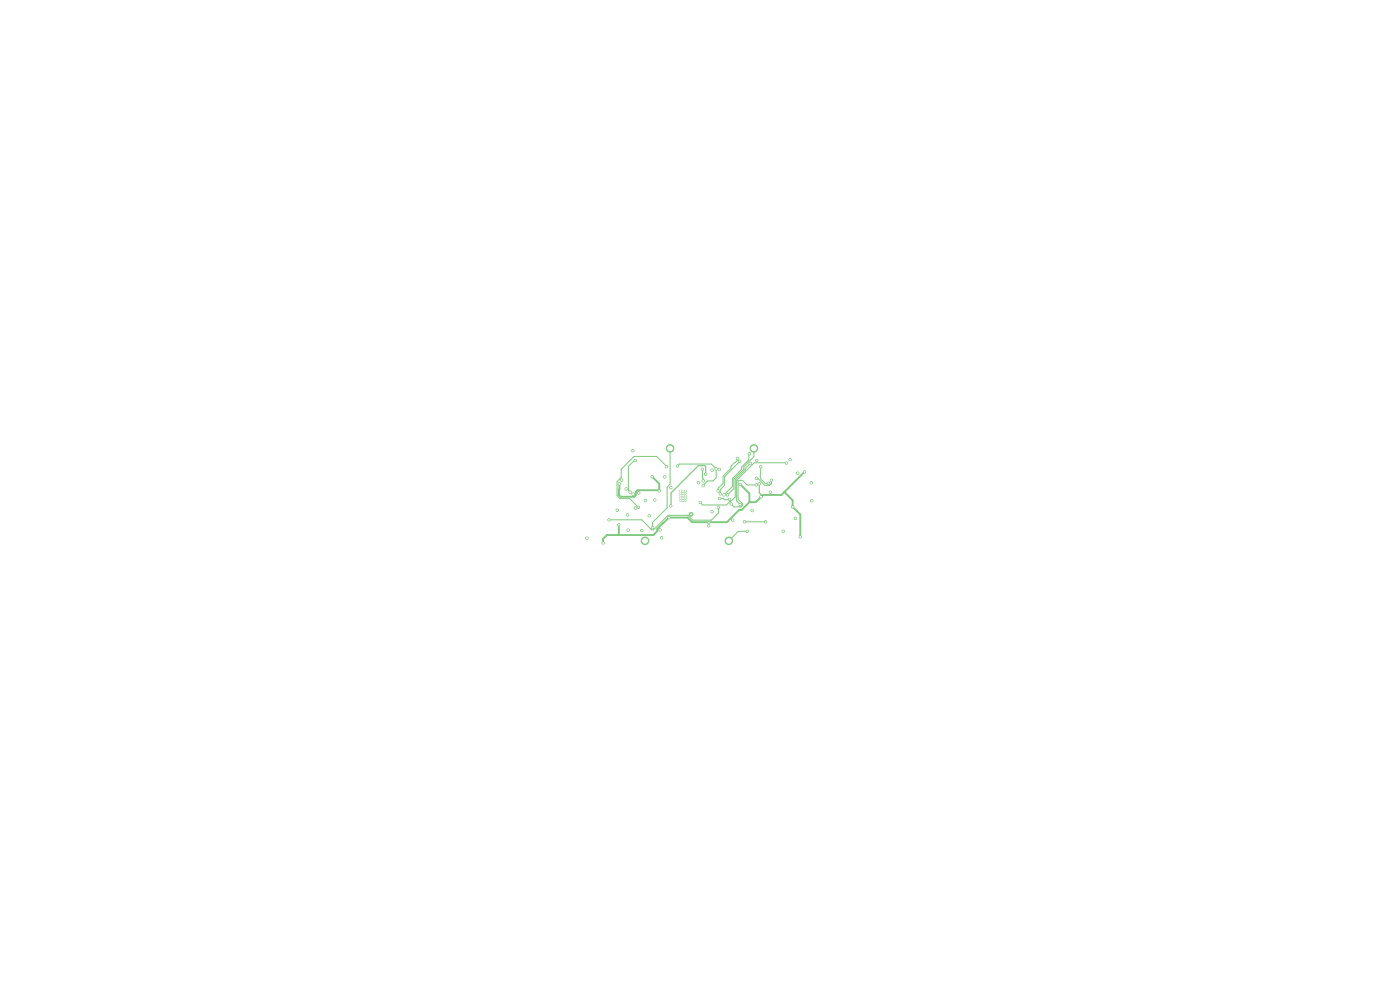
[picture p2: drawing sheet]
<svg xmlns="http://www.w3.org/2000/svg" width="297mm" height="210mm" viewBox="0 0 297 210" stroke-linecap="round" stroke-linejoin="round" font-family="sans-serif">
<g fill="#7fc87f" stroke="#7fc87f" stroke-width=".21">
<circle cx="136.8" cy="114.7" r=".8"/>
<circle cx="154.6" cy="114.7" r=".8"/>
<circle cx="142.2" cy="95.1" r=".8"/>
<circle cx="159.9" cy="95.1" r=".8"/>
<circle cx="143.7" cy="98.9" r=".25"/>
<circle cx="141.4" cy="99" r=".25"/>
<circle cx="149.2" cy="103" r=".25"/>
<circle cx="135.4" cy="107.6" r=".25"/>
<circle cx="151.9" cy="99.5" r=".25"/>
<circle cx="133.7" cy="104.4" r=".25"/>
<circle cx="134.8" cy="97.7" r=".25"/>
<circle cx="152.4" cy="107.6" r=".25"/>
<circle cx="129.2" cy="110.3" r=".25"/>
<circle cx="152.8" cy="104.8" r=".25"/>
<circle cx="156.9" cy="97.9" r=".25"/>
<circle cx="152.3" cy="104.1" r=".25"/>
<circle cx="156.5" cy="97.3" r=".25"/>
<circle cx="163" cy="102.5" r=".25"/>
<circle cx="161.4" cy="99" r=".25"/>
<circle cx="158.5" cy="112.7" r=".25"/>
<circle cx="166.9" cy="98.2" r=".25"/>
<circle cx="157" cy="107" r=".25"/>
<circle cx="149" cy="99.5" r=".25"/>
<circle cx="149.2" cy="102" r=".25"/>
<circle cx="136.9" cy="106.2" r=".25"/>
<circle cx="151.1" cy="99.7" r=".25"/>
<circle cx="145.4" cy="104.7" r=".17"/>
<circle cx="134.3" cy="95.6" r=".25"/>
<circle cx="131.9" cy="101.9" r=".25"/>
<circle cx="163.4" cy="104.4" r=".25"/>
<circle cx="138.9" cy="106.1" r=".25"/>
<circle cx="131" cy="108.2" r=".25"/>
<circle cx="124.5" cy="114.2" r=".25"/>
<circle cx="160.6" cy="97.7" r=".25"/>
<circle cx="144.4" cy="106.2" r=".17"/>
<circle cx="135.5" cy="104.6" r=".25"/>
<circle cx="166.2" cy="112.7" r=".25"/>
<circle cx="134.3" cy="104.8" r=".25"/>
<circle cx="140" cy="112.4" r=".25"/>
<circle cx="169.2" cy="100.4" r=".25"/>
<circle cx="141" cy="101.2" r=".25"/>
<circle cx="146.6" cy="109.1" r=".4"/>
<circle cx="159.6" cy="108.3" r=".25"/>
<circle cx="144.4" cy="104.7" r=".17"/>
<circle cx="133.3" cy="112.5" r=".25"/>
<circle cx="152.6" cy="99.6" r=".25"/>
<circle cx="132.8" cy="103.7" r=".25"/>
<circle cx="145.4" cy="105.2" r=".17"/>
<circle cx="136.2" cy="112.5" r=".25"/>
<circle cx="140.4" cy="114.1" r=".25"/>
<circle cx="133.1" cy="109.2" r=".25"/>
<circle cx="144.9" cy="104.7" r=".18"/>
<circle cx="142.3" cy="103.4" r=".25"/>
<circle cx="148.2" cy="102.4" r=".25"/>
<circle cx="150.4" cy="111.5" r=".25"/>
<circle cx="145.4" cy="106.2" r=".17"/>
<circle cx="145.4" cy="104.2" r=".17"/>
<circle cx="172.2" cy="106.2" r=".25"/>
<circle cx="172.1" cy="102.4" r=".25"/>
<circle cx="144.9" cy="106.2" r=".18"/>
<circle cx="151.1" cy="108.5" r=".25"/>
<circle cx="134.8" cy="107.8" r=".25"/>
<circle cx="144.4" cy="104.2" r=".17"/>
<circle cx="155.5" cy="110.3" r=".25"/>
<circle cx="144.9" cy="104.2" r=".18"/>
<circle cx="137.7" cy="109.4" r=".25"/>
<circle cx="144.4" cy="105.2" r=".17"/>
<circle cx="144.9" cy="105.2" r=".18"/>
<circle cx="168.7" cy="110" r=".25"/>
<circle cx="144.9" cy="105.7" r=".18"/>
<circle cx="145.4" cy="105.7" r=".17"/>
<circle cx="167.6" cy="97.5" r=".25"/>
<circle cx="144.4" cy="105.7" r=".17"/>
<circle cx="138.4" cy="111.9" r=".25"/>
<circle cx="142.3" cy="107.3" r=".25"/>
<circle cx="149.7" cy="100.6" r=".25"/>
<circle cx="155.1" cy="106.9" r=".25"/>
<circle cx="160.5" cy="102.9" r=".25"/>
<circle cx="154.3" cy="105" r=".25"/>
<circle cx="159" cy="96.2" r=".25"/>
<circle cx="153.6" cy="105" r=".25"/>
<circle cx="157.9" cy="110.7" r=".25"/>
<circle cx="152.7" cy="105.8" r=".25"/>
<circle cx="154.8" cy="105.9" r=".25"/>
<circle cx="162.4" cy="110.7" r=".25"/>
<circle cx="131.4" cy="102.6" r=".25"/>
<circle cx="138.4" cy="101.1" r=".25"/>
<circle cx="139.9" cy="104.1" r=".25"/>
<circle cx="168.2" cy="107.5" r=".25"/>
<circle cx="169.8" cy="113.9" r=".25"/>
<circle cx="161.5" cy="105.4" r=".25"/>
<circle cx="150.4" cy="110.8" r=".25"/>
<circle cx="141.9" cy="109.8" r=".25"/>
<circle cx="131.3" cy="111.3" r=".25"/>
<circle cx="161.1" cy="102.6" r=".25"/>
<circle cx="157.1" cy="102.8" r=".25"/>
<circle cx="127.9" cy="115.2" r=".25"/>
<circle cx="170.7" cy="100.1" r=".25"/>
<circle cx="159.2" cy="98.3" r=".25"/>
<circle cx="163.7" cy="101.9" r=".25"/>
<circle cx="148.6" cy="106.6" r=".25"/>
<circle cx="160.5" cy="101.5" r=".25"/>
</g>
<g fill="none" stroke="#7fc87f" stroke-width=".21">
<path d="M134.8 97.7h-.2l-1.3 1.2v5.1l.4 .4M141.4 99l-2.1-2.2h-4.8l-2.7 2.7v1.8l-.9 .8v3.1l.6 .6h2.1l1.8 1.8M142.2 94.8v7.9l-.7 .6v4.4l-3.1 3.1v1.1M143.7 98.9l.4-.5h6.8l1 1.1v1.8l-.7 .7h-1.1l-.9 1M149 99.5v1.9l.2 .6M156.5 97.3l-.1 .4-1.3 1.2v.4l-1.7 1.7v1.5l-1 1.1-.1 .5M156.9 97.9l-3.2 3.2v1.8l-.9 1v.9M159 96.2l-.1 .3v1l-1.6 1.5v.5l-1.9 2v1.7l-1.8 1.8M159.2 98.3l-1.1 1.1v.2l-2.1 2.2v3.6l-1.9 1.7h-5l-.5-.5M159.9 94.8v2.1l-2.1 2.1v.5l-2.1 2.1v2.1l-1.4 1.3M161.4 99l-.1 2.5 1.1 1.1 .6-.1M166.9 98.2h-6.9l-3.7 3.7v4.4l.7 .7"/>
<path d="M133.7 104.4h.1M138 112.1h.1M152.4 107.6v1.2l-1.5 1.5h-3.9l-1.1-1h-4.2l-3.1 3.1h-.4l-2.1-2.1h-6.9M152.7 105.8h.7l.3 .2 1.1-.1M156.9 107.5h.1M157.9 110.7h.1M157.9 110.7h4.5M158.6 112.7h-2l-2 2M160.5 102.9h-2l-1-1h-.8l-.1 .1v3.9l.9 .9v.4l-.3 .3h-1.5l-.6-.6M160.5 101.5h.3l1.5 1.5h.9l.5-.4v-.7M162.6 102.6h.1"/>
</g>
<path d="M149.7 100.6v-1.6l-.2-.2h-1.3l-5.8 5.8-.1 2.7M161.1 102.6v1.9l.6 .6" fill="none" stroke="#7fc87f" stroke-width=".25"/>
<path d="M131.3 111.3v2.2M138.4 101.1l1.5 1.5v1.5l-.2-.1h-4.4l-.4 .4v.6l-.4 .4h-2.8l-.4-.4 .1-2.4M157.1 102.8l1.9 1.9v1.8M159 106.5l-1.7 1.7h-.5l-2.6 2.6h-7.4l-1-1h-3.9l-2.4 2.4v.4l-.9 .9h-9.8l-.9 .8v.8M166.4 104.4l1.8 1.7v1.4l1.6 1.6v4.8M170.7 100.1l-4.9 4.9h-3.9l-1.6 1.5h-1.3" fill="none" stroke="#7fc87f" stroke-width=".4"/>
<g fill="#fff" stroke="#fff" stroke-width=".21">
<circle cx="143.7" cy="98.9" r=".1"/>
<circle cx="141.4" cy="99" r=".1"/>
<circle cx="149.2" cy="103" r=".1"/>
<circle cx="135.4" cy="107.6" r=".1"/>
<circle cx="151.9" cy="99.5" r=".1"/>
<circle cx="132.8" cy="107" r=".1"/>
<circle cx="149" cy="97.7" r=".1"/>
<circle cx="133.7" cy="104.4" r=".1"/>
<circle cx="134.8" cy="97.7" r=".1"/>
<circle cx="155.3" cy="112.1" r=".1"/>
<circle cx="152.4" cy="107.6" r=".1"/>
<circle cx="129.2" cy="110.3" r=".1"/>
<circle cx="153.3" cy="99" r=".1"/>
<circle cx="128.5" cy="105.2" r=".1"/>
<circle cx="154" cy="99.5" r=".1"/>
<circle cx="128.7" cy="104.3" r=".1"/>
<circle cx="154.9" cy="103" r=".1"/>
<circle cx="165.6" cy="99.3" r=".1"/>
<circle cx="152.8" cy="104.8" r=".1"/>
<circle cx="162" cy="98.9" r=".1"/>
<circle cx="163.4" cy="99.4" r=".1"/>
<circle cx="156.9" cy="97.9" r=".1"/>
<circle cx="152.3" cy="104.1" r=".1"/>
<circle cx="156.5" cy="97.3" r=".1"/>
<circle cx="163" cy="102.5" r=".1"/>
<circle cx="161.4" cy="99" r=".1"/>
<circle cx="158.5" cy="112.7" r=".1"/>
<circle cx="154.3" cy="102.7" r=".1"/>
<circle cx="166.9" cy="98.2" r=".1"/>
<circle cx="157" cy="107" r=".1"/>
<circle cx="141.2" cy="99.6" r=".1"/>
<circle cx="149" cy="99.5" r=".1"/>
<circle cx="149.2" cy="102" r=".1"/>
<circle cx="149.1" cy="104.4" r=".1"/>
<circle cx="152.9" cy="102.2" r=".1"/>
<circle cx="163.6" cy="107" r=".1"/>
<circle cx="136.9" cy="106.2" r=".1"/>
<circle cx="151.1" cy="99.7" r=".1"/>
<circle cx="145.4" cy="104.7" r=".1"/>
<circle cx="134.3" cy="95.6" r=".1"/>
<circle cx="131.9" cy="101.9" r=".1"/>
<circle cx="163.4" cy="104.4" r=".1"/>
<circle cx="138.9" cy="106.1" r=".1"/>
<circle cx="131" cy="108.2" r=".1"/>
<circle cx="124.5" cy="114.2" r=".1"/>
<circle cx="160.6" cy="97.7" r=".1"/>
<circle cx="144.4" cy="106.2" r=".1"/>
<circle cx="135.5" cy="104.6" r=".1"/>
<circle cx="166.2" cy="112.7" r=".1"/>
<circle cx="134.3" cy="104.8" r=".1"/>
<circle cx="140" cy="112.4" r=".1"/>
<circle cx="169.2" cy="100.4" r=".1"/>
<circle cx="141" cy="101.2" r=".1"/>
<circle cx="146.6" cy="109.1" r=".1"/>
<circle cx="159.6" cy="108.3" r=".1"/>
<circle cx="144.4" cy="104.7" r=".1"/>
<circle cx="133.3" cy="112.5" r=".1"/>
<circle cx="152.6" cy="99.6" r=".1"/>
<circle cx="132.8" cy="103.7" r=".1"/>
<circle cx="145.4" cy="105.2" r=".1"/>
<circle cx="136.2" cy="112.5" r=".1"/>
<circle cx="140.4" cy="114.1" r=".1"/>
<circle cx="133.1" cy="109.2" r=".1"/>
<circle cx="144.9" cy="104.7" r=".1"/>
<circle cx="142.3" cy="103.4" r=".1"/>
<circle cx="148.2" cy="102.4" r=".1"/>
<circle cx="150.4" cy="111.5" r=".1"/>
<circle cx="145.4" cy="106.2" r=".1"/>
<circle cx="145.4" cy="104.2" r=".1"/>
<circle cx="172.2" cy="106.2" r=".1"/>
<circle cx="172.1" cy="102.4" r=".1"/>
<circle cx="144.9" cy="106.2" r=".1"/>
<circle cx="151.1" cy="108.5" r=".1"/>
<circle cx="134.8" cy="107.8" r=".1"/>
<circle cx="144.4" cy="104.2" r=".1"/>
<circle cx="155.5" cy="110.3" r=".1"/>
<circle cx="144.9" cy="104.2" r=".1"/>
<circle cx="137.7" cy="109.4" r=".1"/>
<circle cx="144.4" cy="105.2" r=".1"/>
<circle cx="144.9" cy="105.2" r=".1"/>
<circle cx="168.7" cy="110" r=".1"/>
<circle cx="144.9" cy="105.7" r=".1"/>
<circle cx="145.4" cy="105.7" r=".1"/>
<circle cx="167.6" cy="97.5" r=".1"/>
<circle cx="144.4" cy="105.7" r=".1"/>
<circle cx="138.4" cy="111.9" r=".1"/>
<circle cx="142.3" cy="107.3" r=".1"/>
<circle cx="149.7" cy="100.6" r=".1"/>
<circle cx="154.6" cy="107.3" r=".1"/>
<circle cx="155.1" cy="106.9" r=".1"/>
<circle cx="160.5" cy="102.9" r=".1"/>
<circle cx="149.1" cy="103.7" r=".1"/>
<circle cx="157.1" cy="104.4" r=".1"/>
<circle cx="156.9" cy="99.3" r=".1"/>
<circle cx="154.3" cy="105" r=".1"/>
<circle cx="159" cy="96.2" r=".1"/>
<circle cx="153.6" cy="105" r=".1"/>
<circle cx="157.9" cy="110.7" r=".1"/>
<circle cx="152.7" cy="105.8" r=".1"/>
<circle cx="154.8" cy="105.9" r=".1"/>
<circle cx="162.4" cy="110.7" r=".1"/>
<circle cx="153.6" cy="114.1" r=".1"/>
<circle cx="155.8" cy="114.5" r=".1"/>
<circle cx="161.3" cy="107.8" r=".1"/>
<circle cx="160.2" cy="105.5" r=".1"/>
<circle cx="161" cy="107" r=".1"/>
<circle cx="160.6" cy="105.1" r=".1"/>
<circle cx="131.4" cy="102.6" r=".1"/>
<circle cx="138.4" cy="101.1" r=".1"/>
<circle cx="139.9" cy="104.1" r=".1"/>
<circle cx="136.8" cy="105.4" r=".1"/>
<circle cx="140.7" cy="107.2" r=".1"/>
<circle cx="135.3" cy="108.7" r=".1"/>
<circle cx="140.9" cy="112.5" r=".1"/>
<circle cx="137.2" cy="112.3" r=".1"/>
<circle cx="159.6" cy="109.4" r=".1"/>
<circle cx="168.2" cy="107.5" r=".1"/>
<circle cx="169.8" cy="113.9" r=".1"/>
<circle cx="161.5" cy="105.4" r=".1"/>
<circle cx="150.4" cy="110.8" r=".1"/>
<circle cx="141.9" cy="109.8" r=".1"/>
<circle cx="131.3" cy="111.3" r=".1"/>
<circle cx="161.1" cy="102.6" r=".1"/>
<circle cx="157.1" cy="102.8" r=".1"/>
<circle cx="127.9" cy="115.2" r=".1"/>
<circle cx="170.7" cy="100.1" r=".1"/>
<circle cx="138.3" cy="105.6" r=".1"/>
<circle cx="135.3" cy="102.7" r=".1"/>
<circle cx="139.2" cy="103.4" r=".1"/>
<circle cx="143.1" cy="107.5" r=".1"/>
<circle cx="159.2" cy="98.3" r=".1"/>
<circle cx="163.7" cy="101.9" r=".1"/>
<circle cx="148.6" cy="106.6" r=".1"/>
<circle cx="160.5" cy="101.5" r=".1"/>
<circle cx="164" cy="103.1" r=".1"/>
<circle cx="160.6" cy="104" r=".1"/>
<circle cx="164" cy="105.7" r=".1"/>
<circle cx="152.5" cy="102.8" r=".1"/>
<circle cx="160.2" cy="103.5" r=".1"/>
<circle cx="164.2" cy="101.1" r=".1"/>
<circle cx="147.2" cy="101.4" r=".1"/>
<circle cx="147.8" cy="106.6" r=".1"/>
<circle cx="129.2" cy="116.3" r=".5"/>
<circle cx="129.2" cy="114.7" r=".5"/>
<circle cx="131.8" cy="116.3" r=".5"/>
<circle cx="131.8" cy="114.7" r=".5"/>
<circle cx="134.3" cy="116.3" r=".5"/>
<circle cx="134.3" cy="114.7" r=".5"/>
<circle cx="136.8" cy="116.3" r=".5"/>
<circle cx="136.8" cy="114.7" r=".5"/>
<circle cx="139.4" cy="116.3" r=".5"/>
<circle cx="139.4" cy="114.7" r=".5"/>
<circle cx="141.9" cy="116.3" r=".5"/>
<circle cx="141.9" cy="114.7" r=".5"/>
<circle cx="144.5" cy="116.3" r=".5"/>
<circle cx="144.5" cy="114.7" r=".5"/>
<circle cx="147" cy="116.3" r=".5"/>
<circle cx="147" cy="114.7" r=".5"/>
<circle cx="149.5" cy="116.3" r=".5"/>
<circle cx="149.5" cy="114.7" r=".5"/>
<circle cx="152.1" cy="116.3" r=".5"/>
<circle cx="152.1" cy="114.7" r=".5"/>
<circle cx="154.6" cy="116.3" r=".5"/>
<circle cx="154.6" cy="114.7" r=".5"/>
<circle cx="157.2" cy="116.3" r=".5"/>
<circle cx="157.2" cy="114.7" r=".5"/>
<circle cx="159.7" cy="116.3" r=".5"/>
<circle cx="159.7" cy="114.7" r=".5"/>
<circle cx="162.2" cy="116.3" r=".5"/>
<circle cx="162.2" cy="114.7" r=".5"/>
<circle cx="164.8" cy="116.3" r=".5"/>
<circle cx="164.8" cy="114.7" r=".5"/>
<circle cx="167.3" cy="116.3" r=".5"/>
<circle cx="167.3" cy="114.7" r=".5"/>
<circle cx="139.6" cy="95.1" r=".5"/>
<circle cx="139.6" cy="93.5" r=".5"/>
<circle cx="142.2" cy="95.1" r=".5"/>
<circle cx="142.2" cy="93.5" r=".5"/>
<circle cx="144.7" cy="95.1" r=".5"/>
<circle cx="144.7" cy="93.5" r=".5"/>
<circle cx="147.2" cy="95.1" r=".5"/>
<circle cx="147.2" cy="93.5" r=".5"/>
<circle cx="149.8" cy="95.1" r=".5"/>
<circle cx="149.8" cy="93.5" r=".5"/>
<circle cx="152.3" cy="95.1" r=".5"/>
<circle cx="152.3" cy="93.5" r=".5"/>
<circle cx="154.9" cy="95.1" r=".5"/>
<circle cx="154.9" cy="93.5" r=".5"/>
<circle cx="157.4" cy="95.1" r=".5"/>
<circle cx="157.4" cy="93.5" r=".5"/>
<circle cx="159.9" cy="95.1" r=".5"/>
<circle cx="159.9" cy="93.5" r=".5"/>
<circle cx="162.5" cy="95.1" r=".5"/>
<circle cx="162.5" cy="93.5" r=".5"/>
<circle cx="165" cy="95.1" r=".5"/>
<circle cx="165" cy="93.5" r=".5"/>
<circle cx="167.6" cy="95.1" r=".5"/>
<circle cx="167.6" cy="93.5" r=".5"/>
<circle cx="128.7" cy="102.1" r=".33"/>
<circle cx="128.7" cy="107.9" r=".33"/>
</g>
<path d="M124.6 100.7h.8M124.6 109.3h.8M128.6 109.3h1.1M128.6 100.7h1.1" fill="none" stroke="#fff" stroke-width=".6"/>
</svg>
